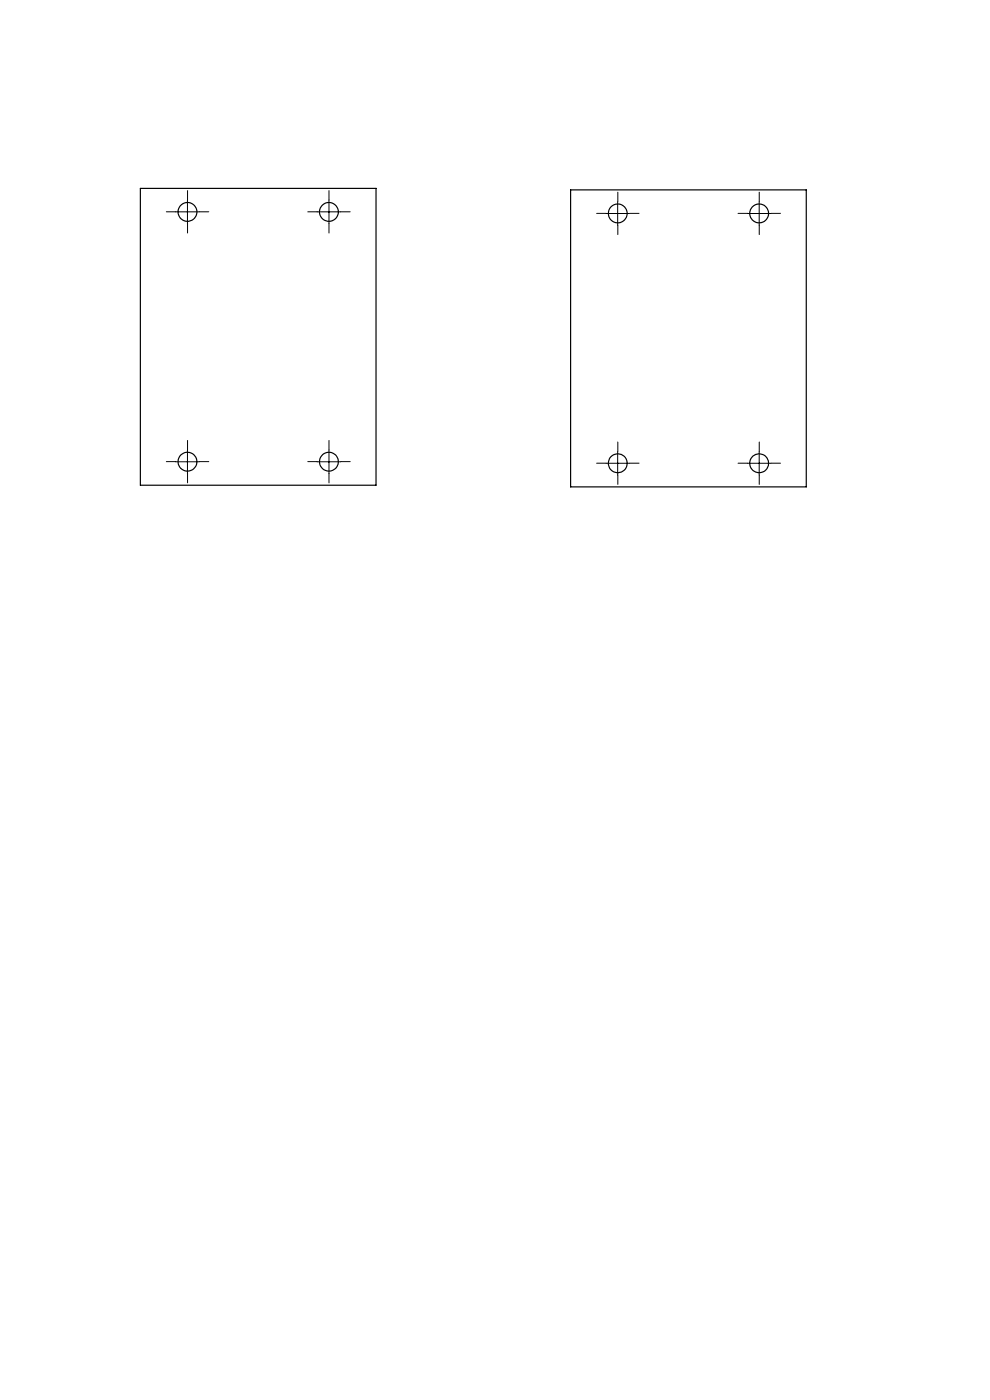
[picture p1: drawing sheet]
<svg xmlns="http://www.w3.org/2000/svg" width="210mm" height="297mm" viewBox="0 0 210 297" stroke-linecap="round" stroke-linejoin="round" font-family="sans-serif">
<g fill="none" stroke="#000" stroke-width=".21" stroke-dasharray="15.2 1.3 1.3 1.3">
<path d="M37.3 44.9h-2M39.8 42.4v-2M39.8 47.4v2M42.3 44.9h2M67.3 44.9h-2M69.8 42.4v-2M69.8 47.4v2M72.3 44.9h2M128.6 45.3h-2M131.1 42.8v-2M131.1 47.8v2M133.6 45.3h2"/>
<path d="M158.6 45.3h-2M161.1 42.8v-2M161.1 47.8v2M163.6 45.3h2M37.3 97.9h-2M39.8 95.4v-2M42.3 97.9h2M67.3 97.9h-2M69.8 95.4v-2M72.3 97.9h2M128.6 98.3h-2M131.1 95.8v-2"/>
<path d="M133.6 98.3h2M158.6 98.3h-2M161.1 95.8v-2M163.6 98.3h2M39.8 100.4v2M69.8 100.4v2M131.1 100.8v2M161.1 100.8v2"/>
</g>
<g fill="none" stroke="#000" stroke-width=".21">
<path d="M37.3 44.9h5M39.8 42.4v5M67.3 44.9h5M69.8 42.4v5M128.6 45.3h4.9M131 42.8v5M158.5 45.3h5M161 42.8v5M37.3 98h5M39.8 95.5v5M67.3 98h5M69.8 95.5v5"/>
<path d="M128.6 98.3h4.9M131 95.8v5M158.5 98.3h5M161 95.8v5"/>
</g>
<g fill="none" stroke="#000" stroke-width=".25">
<path d="M29.8 40h50v62.9h-50zM121 40.3h50v63h-50z"/>
<circle cx="39.8" cy="45" r="1.99"/>
<circle cx="69.8" cy="45" r="1.99"/>
<circle cx="131" cy="45.3" r="1.99"/>
<circle cx="161" cy="45.3" r="1.99"/>
<circle cx="39.8" cy="97.9" r="1.99"/>
<circle cx="69.8" cy="97.9" r="1.99"/>
<circle cx="131" cy="98.3" r="2"/>
<circle cx="161" cy="98.3" r="2.01"/>
</g>
</svg>
